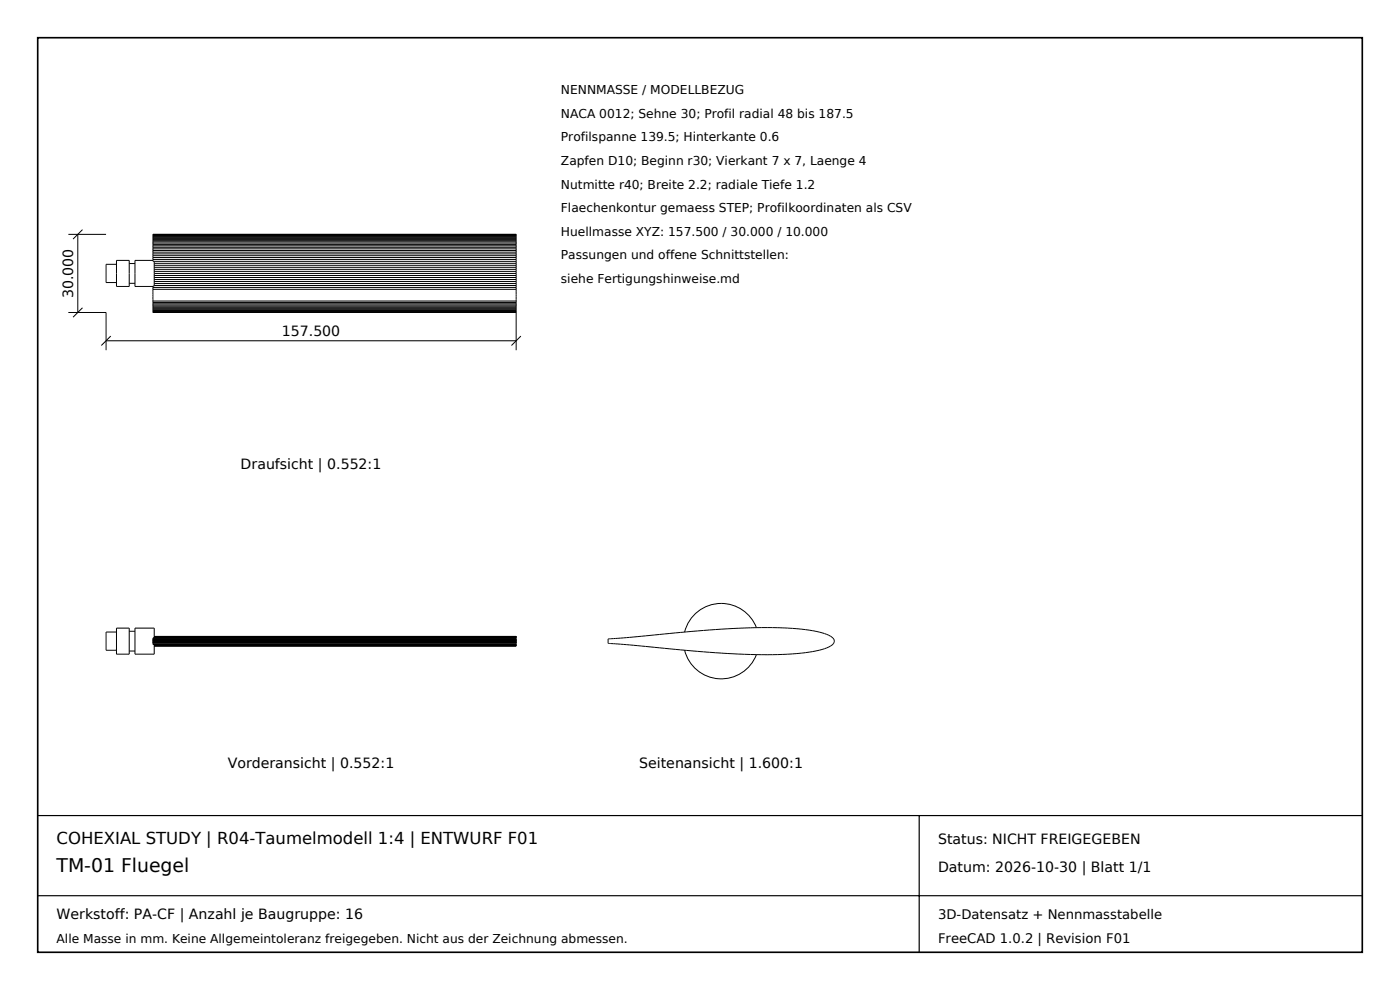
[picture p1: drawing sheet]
<svg xmlns="http://www.w3.org/2000/svg" width="297mm" height="210mm" viewBox="0 0 297 210" stroke-linecap="round" stroke-linejoin="round" font-family="sans-serif">
<defs><g id="words">
<text font-size="4" x="12" y="185">TM-01 Fluegel</text>
<text font-size="3.5" x="12" y="179">COHEXIAL STUDY | R04-Taumelmodell 1:4 | ENTWURF F01</text>
<g font-size="3">
<text x="15.5" y="63.2" transform="rotate(-90 15.5 63.2)">30.000</text>
<text x="59.8" y="71.3">157.500</text>
<text x="51.1" y="99.5">Draufsicht | 0.552:1</text>
<text x="48.3" y="163">Vorderansicht | 0.552:1</text>
<text x="135.6" y="163">Seitenansicht | 1.600:1</text>
<text x="199" y="179">Status: NICHT FREIGEGEBEN</text>
<text x="199" y="185">Datum: 2026-10-30 | Blatt 1/1</text>
<text x="12" y="195">Werkstoff: PA-CF | Anzahl je Baugruppe: 16</text>
</g>
<g font-size="2.8">
<text x="199" y="195">3D-Datensatz + Nennmasstabelle</text>
<text x="199" y="200">FreeCAD 1.0.2 | Revision F01</text>
</g>
<g font-size="2.6">
<text x="119" y="20">NENNMASSE / MODELLBEZUG</text>
<text x="119" y="25">NACA 0012; Sehne 30; Profil radial 48 bis 187.5</text>
<text x="119" y="30">Profilspanne 139.5; Hinterkante 0.6</text>
<text x="119" y="35">Zapfen D10; Beginn r30; Vierkant 7 x 7, Laenge 4</text>
<text x="119" y="40">Nutmitte r40; Breite 2.2; radiale Tiefe 1.2</text>
<text x="119" y="45">Flaechenkontur gemaess STEP; Profilkoordinaten als CSV</text>
<text x="119" y="50">Huellmasse XYZ: 157.500 / 30.000 / 10.000</text>
<text x="119" y="55">Passungen und offene Schnittstellen:</text>
<text x="119" y="60">siehe Fertigungshinweise.md</text>
<text x="12" y="200">Alle Masse in mm. Keine Allgemeintoleranz freigegeben. Nicht aus der Zeichnung abmessen.</text>
</g>
</g></defs>
<path d="M8 8h281v194h-281z" fill-rule="evenodd" fill="#fff" stroke="#000" stroke-width=".35"/>
<path d="M8 173h281M195 173v29M8 190h281" fill="none" stroke="#000" stroke-width=".25"/>
<g fill="none" stroke="#000" stroke-width=".21">
<path d="M14.5 49.7h8M16.5 49.7v16.6M17.5 48.7l-2 2M24.7 55.2h2.7v5.6h-2.7zM24.7 56.1h-2.2v3.8h2.2M27.4 55.9h1.2M32.4 55.2h-3.8v2.6v3h3.8M32.4 49.7h77.1M32.4 49.8h77.1M32.4 55h77.1M32.4 54.6h77.1M32.4 54.2h77.1"/>
<path d="M32.4 53.9h77.1M32.4 53.5h77.1M32.4 53.1h77.1M32.4 52.8h77.1M32.4 52.5h77.1M32.4 52.1h77.1M32.4 51.8h77.1M32.4 51.6h77.1M32.4 51.3h77.1M32.4 51.1h77.1M32.4 50.8h77.1M32.4 50.6h77.1"/>
<path d="M32.4 50.4h77.1M32.4 50.3h77.1M32.4 50.1h77.1M32.4 50h77.1M32.4 49.9h77.1M32.7 58v2.7h-.3v5.6h77.1M32.7 55.4v2.6M32.7 55.9h76.8M32.7 56.3h76.8M32.7 56.7h76.8M32.7 57.1h76.8M32.7 57.6h76.8"/>
<path d="M32.7 58h76.8M32.7 58.4h76.8M32.7 58.9h76.8M32.7 59.3h76.8M32.7 59.7h76.8M109.5 55.4h-77.1v-5.7h77.1v24.6M14.5 66.3h8v8M17.5 65.3l-2 2M22.5 72.3h87M23.5 71.3l-2 2M27.4 60.1h1.2M32.4 61h77.1"/>
<path d="M32.4 61.4h77.1M32.4 63.9h77.1M32.4 64.2h77.1M32.4 64.4h77.1M32.4 64.7h77.1M32.4 64.9h77.1M32.4 65.2h77.1M32.4 65.4h77.1M32.4 65.6h77.1M32.4 65.7h77.1M32.4 65.9h77.1M32.4 66h77.1"/>
<path d="M32.4 66.1h77.1M32.4 66.2h77.1M32.7 60.1h76.8M32.7 60.6h76.8M110.5 71.3l-2 2M24.7 133.2h2.7v5.6h-2.7zM24.7 134.1h-2.2v3.8h2.2M27.4 138.1h1.2M27.4 133.9h1.2M32.4 135.4h77.1M32.4 135.6h77.1M32.4 135.7h77.1"/>
<path d="M32.4 135.8h77.1M32.4 136.2h77.1M32.4 136.3h77.1M32.4 136.4h77.1M32.4 136.6h77.1M32.7 135.3v-2.1h-4.1v5.6h4.1v-2.1M32.7 135h76.8v2h-76.8M32.7 135.1h76.8M32.7 135.2h76.8M32.7 135.3h76.8M32.7 136.7h76.8M32.7 136.8h76.8"/>
<path d="M32.7 136.9h76.8M109.5 135.4l-77.1-.1v1.4h77.1M129 135.5l14.2-1.2a146.8 146.8 0 0 1 26.8-.8 12.9 12.9 0 0 1 6.7 1.9 1.02 1.02 0 0 1-.5 1.7 25.4 25.4 0 0 1-10.1 1.7 188.2 188.2 0 0 1-25.1-1.3l-12-1zM145.2 137.9a8 8 0 0 0 7.3 6.1 8 8 0 0 0 8-5.1M160.5 133.1a8 8 0 0 0-8-5.1 8 8 0 0 0-7.3 6.1"/>
</g>
<use href="#words"/>
</svg>
